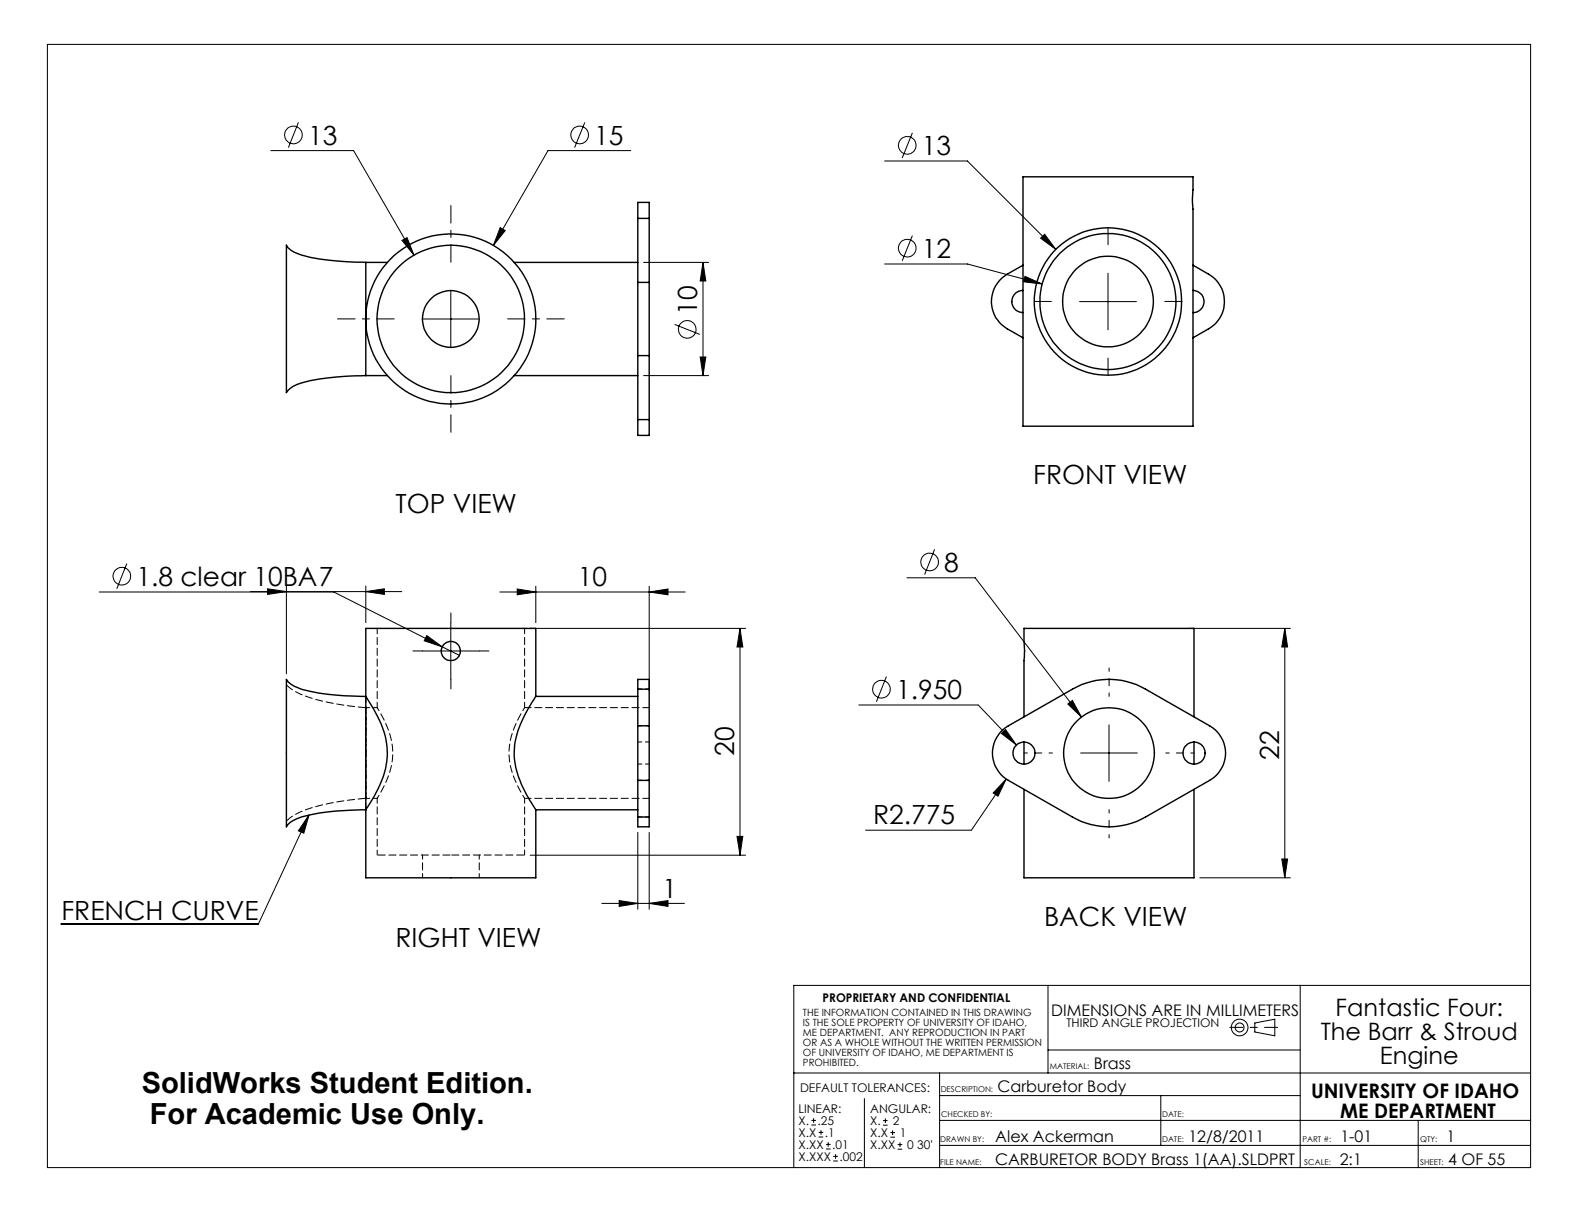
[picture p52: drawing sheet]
<svg xmlns="http://www.w3.org/2000/svg" width="279mm" height="216mm" viewBox="0 0 279 216" stroke-linecap="round" stroke-linejoin="round" font-family="sans-serif">
<defs><g id="words">
<g font-size="5.1">
<text x="25" y="192.7">SolidWorks Student Edition.</text>
<text x="26.4" y="198.3">For Academic Use Only.</text>
</g>
<g font-size="4.7">
<text x="54.3" y="25.5">13</text>
<text x="104.8" y="25.5">15</text>
<text x="162.6" y="27.3">13</text>
<text x="162.6" y="45.5">12</text>
<text x="123" y="55.5" transform="rotate(-90 123 55.5)">10</text>
<text x="182.3" y="85.3">FRONT VIEW</text>
<text x="69.8" y="90.5">TOP VIEW</text>
<text x="166.6" y="100.8">8</text>
<text x="24.1" y="103.3">1.8 clear 10BA7</text>
<text x="101.9" y="103.4">10</text>
<text x="158.1" y="123.3">1.950</text>
<text x="129.5" y="133.3" transform="rotate(-90 129.5 133.3)">20</text>
<text x="225.6" y="134.1" transform="rotate(-90 225.6 134.1)">22</text>
<text x="154" y="145.4">R2.775</text>
<text x="116.9" y="158.3">1</text>
<text x="10.8" y="162.3">FRENCH CURVE</text>
<text x="69.8" y="167">RIGHT VIEW</text>
<text x="184.2" y="163.4">BACK VIEW</text>
</g>
<g font-size="4.2">
<text x="235.6" y="179.2">Fantastic Four:</text>
<text x="233" y="183.5">The Barr &amp; Stroud</text>
<text x="243.4" y="187.7">Engine</text>
</g>
<g font-size="3.5">
<text x="231.3" y="193.6">UNIVERSITY OF IDAHO</text>
<text x="236.4" y="197.1">ME DEPARTMENT</text>
</g>
<g font-size="2.8">
<text x="185.4" y="179.2">DIMENSIONS ARE IN MILLIMETERS</text>
<text x="192.9" y="188.5">Brass</text>
<text x="176" y="192.7">Carburetor Body</text>
<text x="175.6" y="201.5">Alex Ackerman</text>
<text x="209.6" y="201.5">12/8/2011</text>
<text x="236.4" y="201.5">1-01</text>
<text x="255.1" y="201.5">1</text>
<text x="175.5" y="205.4">CARBURETOR BODY Brass 1(AA).SLDPRT</text>
<text x="236.3" y="205.4">2:1</text>
<text x="255.5" y="205.4">4 OF 55</text>
</g>
<g font-size="2.1">
<text x="145.1" y="176.8">PROPRIETARY AND CONFIDENTIAL</text>
<text x="188.1" y="181.2">THIRD ANGLE PROJECTION</text>
<text x="140.8" y="196.3">LINEAR:</text>
<text x="141.1" y="192.7">DEFAULT TOLERANCES:</text>
<text x="153.5" y="196.3">ANGULAR:</text>
<text x="140.8" y="200.5">X.X</text>
<text x="140.8" y="202.7">X.XX</text>
<text x="140.8" y="198.4">X.</text>
<text x="144.2" y="198.4">.25</text>
<text x="145.5" y="200.5">.1</text>
<text x="146.8" y="202.7">.01</text>
<text x="153.5" y="200.6">X.X</text>
<text x="153.5" y="202.7">X.XX</text>
<text x="153.5" y="198.5">X.</text>
<text x="157.5" y="198.5">2</text>
<text x="158.7" y="200.6">1</text>
<text x="160" y="202.7">0 30'</text>
<text x="140.8" y="204.8">X.XXX</text>
<text x="148.1" y="204.8">.002</text>
</g>
<g font-size="1.8">
<text x="141.6" y="179.2">THE INFORMATION CONTAINED IN THIS DRAWING</text>
<text x="141.6" y="181">IS THE SOLE PROPERTY OF UNIVERSITY OF IDAHO,</text>
<text x="141.6" y="182.8">ME DEPARTMENT. ANY REPRODUCTION IN PART</text>
<text x="141.6" y="184.5">OR AS A WHOLE WITHOUT THE WRITTEN PERMISSION</text>
<text x="141.6" y="186.3">OF UNIVERSITY OF IDAHO, ME DEPARTMENT IS</text>
<text x="141.6" y="188.1">PROHIBITED.</text>
</g>
<g font-size="1.4">
<text x="185.2" y="188.5">MATERIAL:</text>
<text x="165.9" y="192.7">DESCRIPTION:</text>
<text x="166" y="197.1">CHECKED BY:</text>
<text x="205" y="197.1">DATE:</text>
<text x="165.8" y="201.5">DRAWN BY:</text>
<text x="205" y="201.5">DATE:</text>
<text x="229.7" y="201.5">PART #:</text>
<text x="250.5" y="201.5">QTY:</text>
<text x="165.8" y="205.4">FILE NAME:</text>
<text x="230.1" y="205.4">SCALE:</text>
<text x="250.5" y="205.4">SHEET:</text>
</g>
</g></defs>
<g fill="none" stroke="#000" stroke-width=".18">
<path d="M8.4 7.8h261.6v198.2h-261.6zM47.8 26.6h14.6l10.6 18.4M52.6 21.6l-1.7 4.4M103.2 21.6l-1.8 4.4M111.3 26.6h-14.6l-9.7 16.7M156 28.4h14.6l15.6 15.6M160.9 23.4l-1.8 4.5M70.9 42.4l.9-.5 1.2 3.1zM74.5 56.3h10M79.5 51.3v10M88.2 40.1l.9 .6-2.1 2.6zM113.5 46.3h11.5"/>
<path d="M119 57.2l4.4 1.8M124 46.3l.5 3.3h-1zM124 46.3v20M156 46.6h14.6l13.2 3.5M160.9 41.6l-1.8 4.4M180.8 48.8l3 1.3-3.3-.4zM183.6 42l.7-.7 1.9 2.7zM190.4 53.2h10M195.4 48.2v10M113.5 66.3h11.5M123.5 63h1l-.5 3.3zM22.4 99.4l-1.8 4.5"/>
<path d="M164.9 96.9l-1.8 4.5M17.5 104.4h41.4l19.1 9.7M44.2 104.4h26.7M47.2 103.9l3.3 .5-3.3 .4zM50.5 103.4v15.5M64.5 104.4l3.3-.5v.9zM64.5 103.4v6.4M74.5 114.8h10M75.3 112.1l2.7 2-3.2-1.1zM78 114.1l3 1.5M79.5 109.8v10M88.2 104.4h32.7"/>
<path d="M91.2 103.9l3.3 .5-3.3 .5zM93.5 110.8h38M94.5 103.4v6.4M114.5 104.4l3.3-.5v1zM114.5 103.4v18.4M130.5 110.8l.5 3.3h-1zM130.5 110.8v40M156.4 119.3l-1.8 4.5M160 101.9h12l18.7 24.6M209.6 110.8h18M226.6 110.8l.5 3.3h-1zM226.6 110.8v44"/>
<path d="M151.5 124.4h21l6.8 7M176.6 129.4l.8-.7 1.9 2.7zM177.5 137.4l-6.2 9h-18.6M177.5 137.4l-1.5 3-.8-.5zM188.3 124.2l.9-.7 1.5 3zM190.6 132.8h10M195.6 127.8v10M54.5 143.8l-.9 3.2-1-.5zM54.5 143.8l-8.9 19.2h-34.8M93.5 150.8h38M106.2 159.3h14.5M109.2 158.9l3.3 .4-3.3 .6z"/>
<path d="M112.5 146.8v13.6M114.5 159.3l3.3-.4v1zM114.5 146.8v13.6M130 147.5h1l-.5 3.3zM211.6 154.8h16M226.1 151.5h1l-.5 3.3zM184.9 173.8v15.5M229.3 173.8v32.2M270 173.8h-130v32.2M140 189.3h130M143.1 198.4h.8M143.1 197.6h.8"/>
<path d="M143.5 197.2v.8M144.4 199.7h.8M144.8 199.4v.8M152.5 193.8v12.2M155.8 197.7h.8M155.8 198.5h.8M156.2 197.3v.8M157.1 199.8h.8M157.4 199.4v.8M165.7 197.6h104.3M165.7 193.3h63.6M165.7 189.3v16.7"/>
<path d="M184.9 185.2h44.4M204.8 193.3v8.7M221.3 180.4l3.6-.6v2.9l-3.6-.7zM250.2 197.6v8.4M144.4 200.6h.8M145.7 202.7h.8M145.7 201.9h.8M146.1 201.5v.8M147 204.8h.8M147 204h.8M147.4 203.6v.8M157.1 200.6h.8"/>
<path d="M158.3 201.9h.8M158.3 202.7h.8M158.7 201.5v.8M165.7 202h104.3"/>
<circle cx="51.8" cy="23.8" r="1.55"/>
<circle cx="102.2" cy="23.8" r="1.55"/>
<circle cx="160" cy="25.6" r="1.55"/>
<circle cx="121.2" cy="58.1" r="1.56"/>
<circle cx="160" cy="43.8" r="1.55"/>
<circle cx="164" cy="99.1" r="1.55"/>
<circle cx="21.5" cy="101.6" r="1.55"/>
<circle cx="155.5" cy="121.6" r="1.55"/>
<circle cx="218.6" cy="181.2" r=".78"/>
<circle cx="218.7" cy="181.2" r="1.47"/>
</g>
<path d="M185.4 53.2h-3M195.4 43.2v-3M205.4 53.2h3M195.4 63.2v3M74.5 114.8h-1.7M79.5 109.8v-1.7M79.5 119.8v1.7M84.5 114.8h1.7" fill="none" stroke="#000" stroke-width=".18" stroke-dasharray="15.2 1.3 1.3 1.3"/>
<path d="M185.6 132.8h-5M195.6 122.8v-5M205.6 132.8h5M195.6 142.8v5" fill="none" stroke="#000" stroke-width=".18" stroke-dasharray="15.2 1.3 1.3 1.3" stroke-dashoffset="14.6"/>
<path d="M69.5 56.2h-10M79.5 46.2v-10M89.5 56.2h10M79.5 66.2v10" fill="none" stroke="#000" stroke-width=".18" stroke-dasharray="15.2 1.3 1.3 1.3" stroke-dashoffset="12.1"/>
<path d="M216.9 181.2h8.5" fill="none" stroke="#000" stroke-width=".18" stroke-dasharray="15.2 1.3 1.3 1.3" stroke-dashoffset="12.9"/>
<g fill="#000">
<path d="M64.5 104.4l3.3-.5v.9zM47.2 103.9l3.3 .5-3.3 .4z"/>
<path d="M91.2 103.9l3.3 .5-3.3 .5zM114.5 104.4l3.3-.5v1zM75.3 112.1l-.5 .9 3.2 1.1zM109.2 158.9l3.3 .4-3.3 .6zM114.5 159.3l3.3-.4v1zM88.2 40.1l-1.2 3.2 2.1-2.6zM70.9 42.4l2.1 2.6-1.2-3.1zM188.3 124.2l2.4 2.3-1.5-3zM183.6 42l2.6 2-1.9-2.7zM180.8 48.8l-.3 .9 3.3 .4z"/>
<path d="M130.5 110.8l.5 3.3h-1zM130 147.5h1l-.5 3.3zM124 46.3l.5 3.3h-1zM123.5 63h1l-.5 3.3zM226.6 110.8l.5 3.3h-1zM226.1 151.5h1l-.5 3.3z"/>
<path d="M54.5 143.8l-.9 3.2-1-.5zM176.6 129.4l.8-.7 1.9 2.7zM177.5 137.4l-1.5 3-.8-.5z"/>
</g>
<g fill="none" stroke="#000" stroke-width=".25">
<path d="M112.5 38.5v-2.8h2v2.8M112.5 38.5v11.3M112.5 38.5h2M114.5 38.5v11.3M180.4 31.2h30l-.1 3.8 .1 1.8v38.4h-30zM64.5 46.3l-.3-.1a47.1 47.1 0 0 1-10.9-1.2 4.6 4.6 0 0 1-2.8-1.7v26a4.3 4.3 0 0 1 2.8-1.8 49.5 49.5 0 0 1 11.2-1.2M64.5 46.3v20M64.5 46.3h3.8M90.7 46.3h21.8M112.5 49.8v12.9M112.5 49.8h2M114.5 49.8v12.9"/>
<path d="M180.4 46.8l-2.7 1.6a5.6 5.6 0 0 0 0 9.6l2.7 1.6M180.4 51.2a1.96 1.96 0 0 0-1.9 2 1.96 1.96 0 0 0 1.9 1.9M210.4 51.2a1.96 1.96 0 0 1 2 2 1.96 1.96 0 0 1-2 1.9M210.4 46.8l2.8 1.6a5.6 5.6 0 0 1 0 9.6l-2.8 1.6M64.5 66.3h3.8M90.7 66.3h21.8M112.5 74v2.8h2v-2.8M112.5 62.7v11.3M112.5 62.7h2M112.5 74h2M114.5 62.7v11.3M64.5 122.8h-.5a47 47 0 0 1-10.7-1.2 5.1 5.1 0 0 1-2.8-1.8v26a4.1 4.1 0 0 1 2.8-1.7 51.6 51.6 0 0 1 11.2-1.3"/>
<path d="M64.5 122.8v-12h30v12M64.5 122.8l.3 .4a19.9 19.9 0 0 1 3.5 8.5 16.2 16.2 0 0 1-2.8 9.5l-1 1.6M64.5 122.8v20M94.5 122.8a25.2 25.2 0 0 0-3.6 8 14.6 14.6 0 0 0 2.3 9.9l1.3 2.1M94.5 122.8h18M112.5 128v9.7M112.5 121.6v-1.8h2v1.8M112.5 137.7h2M112.5 128h2M112.5 121.6h2M112.5 121.6v6.4M112.5 137.7v6.4"/>
<path d="M114.5 128v9.7M114.5 121.6v6.4M114.5 137.7v6.4M176.5 129.1l1.4-1.1 11.3-6.4a12.9 12.9 0 0 1 12.9 0l11.3 6.4a5.5 5.5 0 0 1 0 9.7l-11.3 6.4a12.9 12.9 0 0 1-12.9 0l-11.3-6.4a5.6 5.6 0 0 1-1.4-8.6zM180.6 139.2v15.6h30v-15.6M180.6 126.4v-9.9l.1-1.7-.1-4h30v15.6M180.6 130.9v3.9M210.6 130.9v3.9M64.5 142.8v12h30v-12M94.5 142.8h18M112.5 144.1v1.7h2v-1.7M112.5 144.1h2"/>
<circle cx="79.5" cy="56.3" r="5"/>
<circle cx="79.5" cy="56.3" r="15"/>
<circle cx="79.5" cy="56.3" r="13"/>
<circle cx="195.4" cy="53.2" r="13"/>
<circle cx="195.4" cy="53.2" r="8"/>
<circle cx="195.4" cy="53.2" r="12"/>
<circle cx="79.5" cy="114.8" r="1.7"/>
<circle cx="180.6" cy="132.9" r="1.95"/>
<circle cx="195.6" cy="132.8" r="8"/>
<circle cx="210.6" cy="132.8" r="1.95"/>
</g>
<path d="M64.5 142.8v-20" fill="none" stroke="#000" stroke-width=".18" stroke-dasharray="1.3 .6" stroke-dashoffset=".2"/>
<path d="M64.5 132.8v-8v16v-8M64.5 124.8h-.3a42.8 42.8 0 0 1-11.2-2.4l-1.8-1-.7-.6M50.5 144.8a12.6 12.6 0 0 1 6.1-2.8 52.7 52.7 0 0 1 7.9-1.2M66.5 150.8h13M79.5 150.8h13" fill="none" stroke="#000" stroke-width=".18" stroke-dasharray="1.3 .6" stroke-dashoffset="-.1"/>
<path d="M66.5 124.8h-2M92.5 124.8a16.7 16.7 0 0 0-2.7 7.9 16.7 16.7 0 0 0 2.7 8.1M112.5 121.5h2M112.5 137.6h2M112.5 128h2M112.5 134.8h2M114.5 130.9h-2M64.5 140.8h2M66.5 140.8l.1-.1a14.9 14.9 0 0 0 2.6-8.8 18.7 18.7 0 0 0-2.7-7.1M112.5 144.1h2" fill="none" stroke="#000" stroke-width=".18" stroke-dasharray="1.3 .6" stroke-dashoffset=".6"/>
<path d="M66.5 140.8v10M92.5 150.8v-10" fill="none" stroke="#000" stroke-width=".18" stroke-dasharray="1.3 .6" stroke-dashoffset=".4"/>
<path d="M66.5 110.8v14M92.5 124.8v-14" fill="none" stroke="#000" stroke-width=".18" stroke-dasharray="1.3 .6" stroke-dashoffset=".3"/>
<path d="M114.5 124.8h-22M92.5 140.8h22" fill="none" stroke="#000" stroke-width=".18" stroke-dasharray="1.3 .6" stroke-dashoffset=".1"/>
<path d="M74.5 150.8v4M84.5 154.8v-4" fill="none" stroke="#000" stroke-width=".18" stroke-dasharray="1.3 .6" stroke-dashoffset=".5"/>
<use href="#words"/>
</svg>
